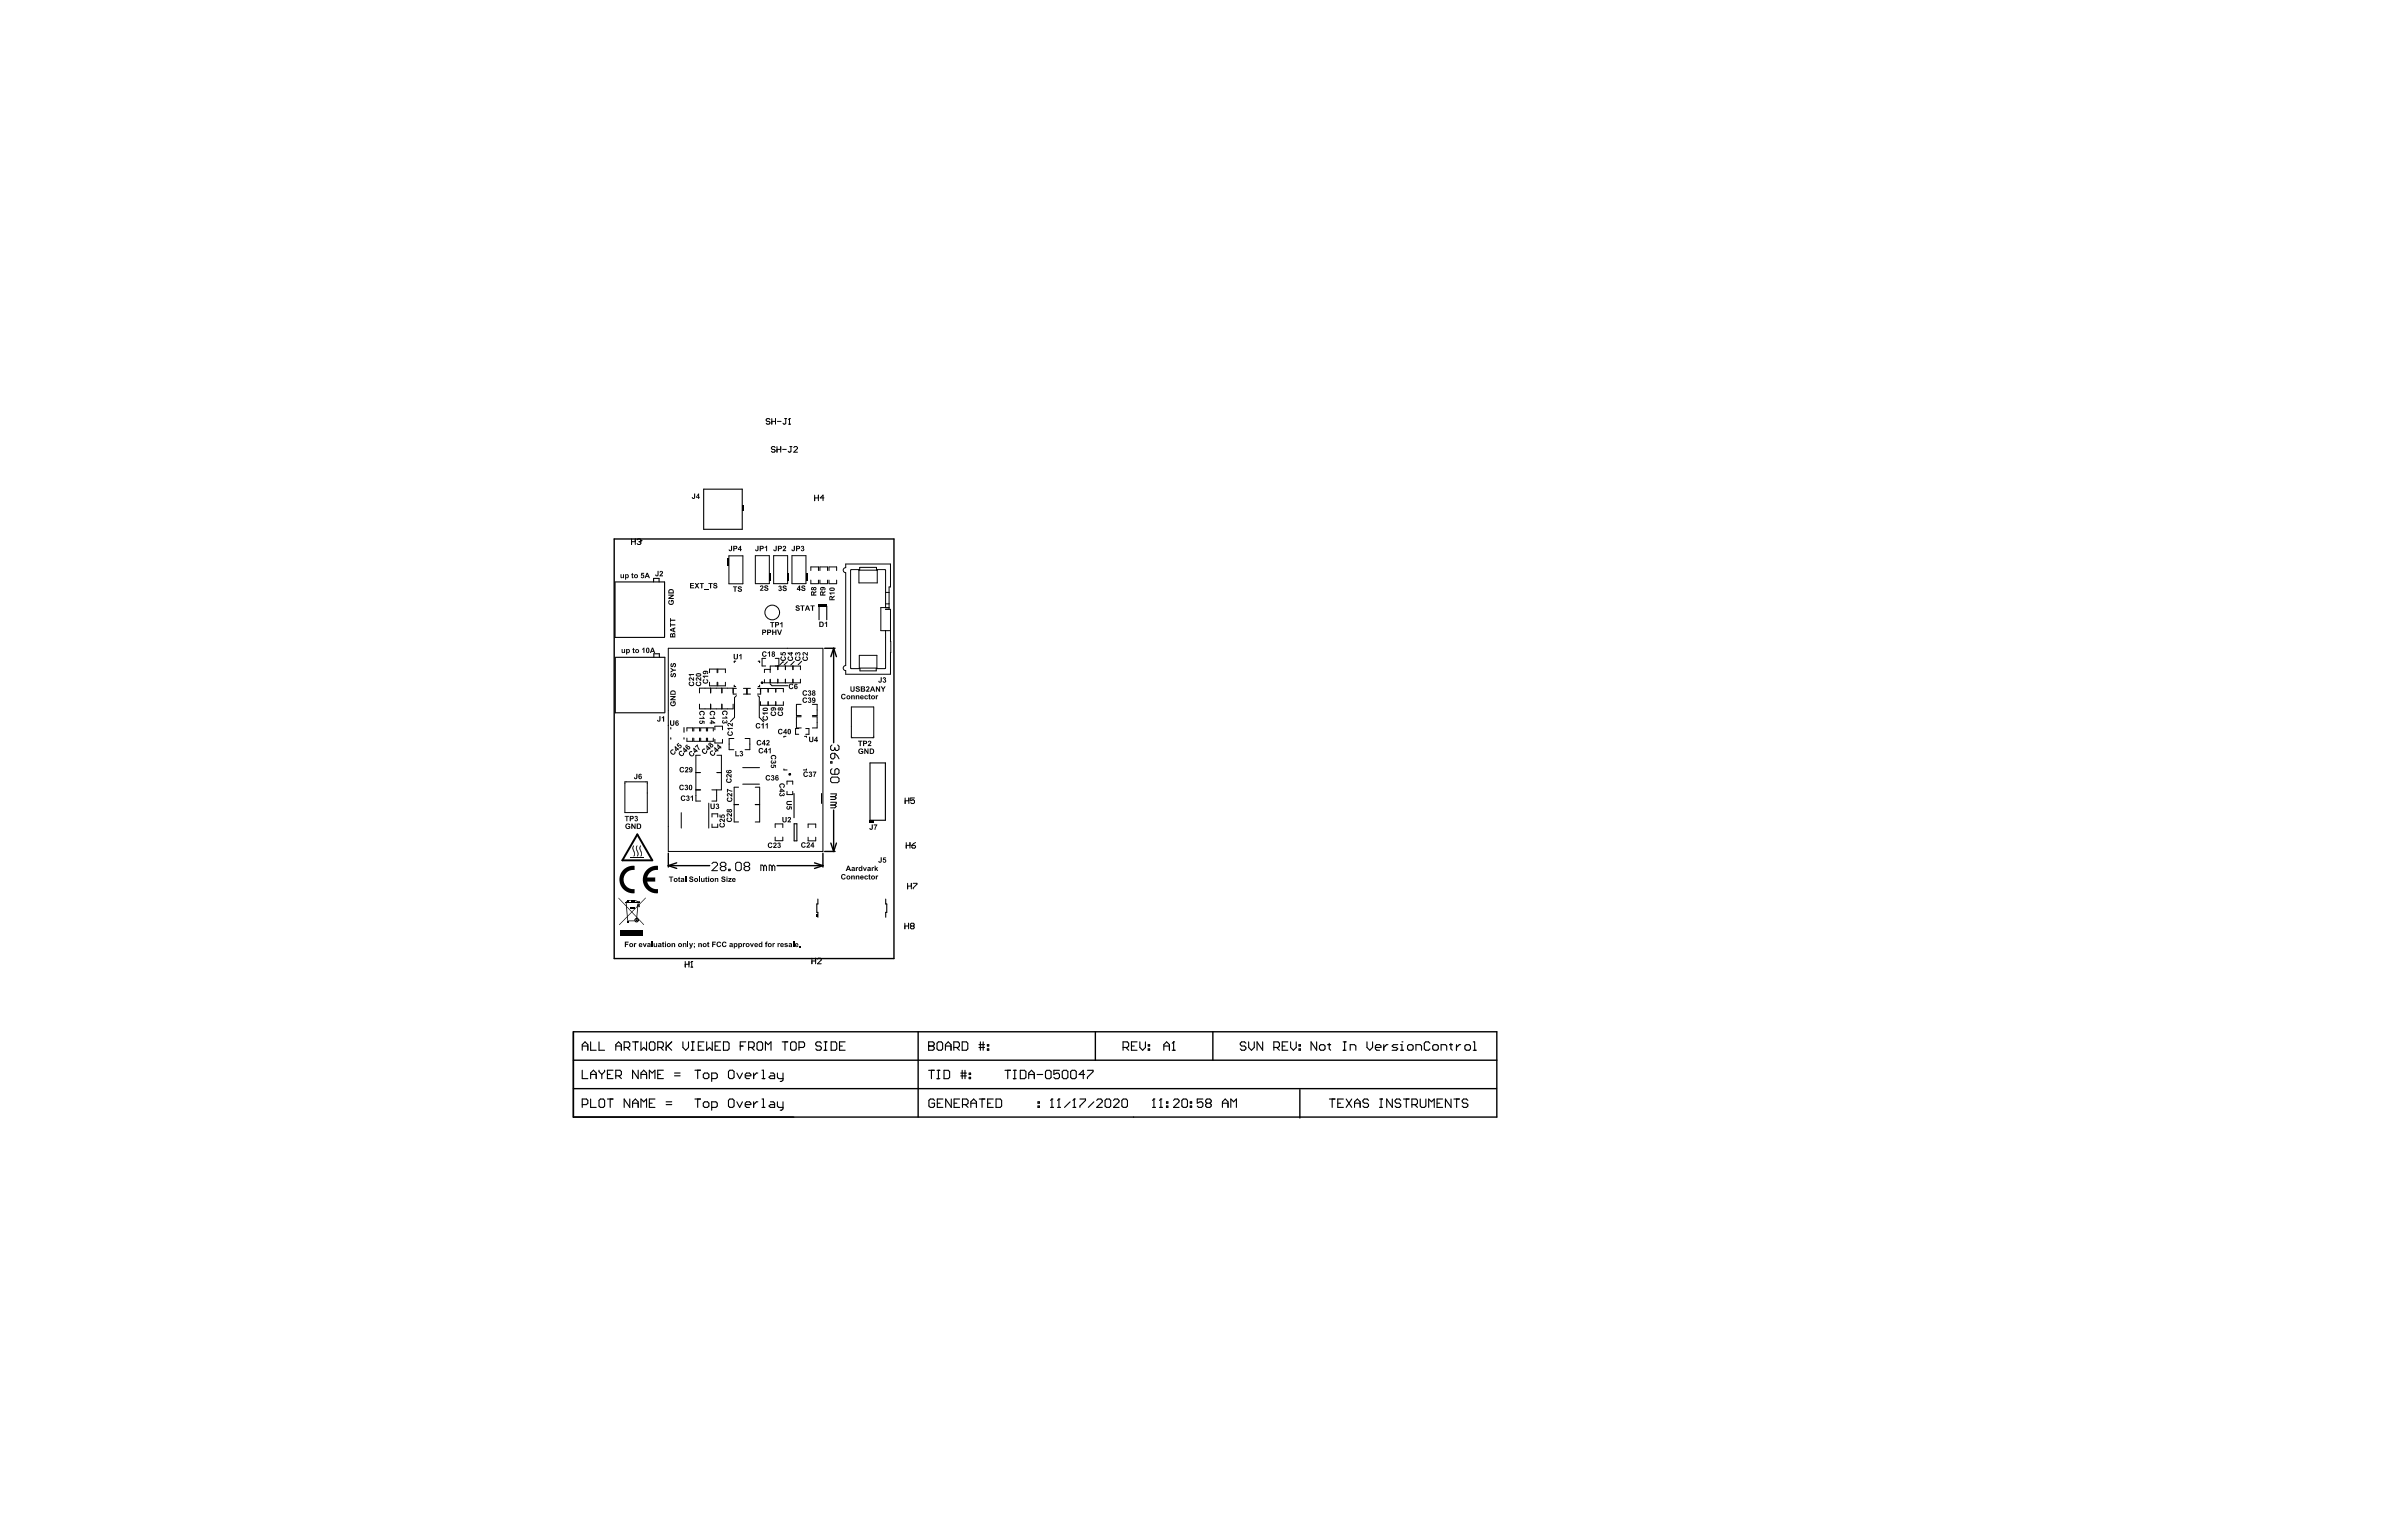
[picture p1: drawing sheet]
<svg xmlns="http://www.w3.org/2000/svg" width="432mm" height="279mm" viewBox="0 0 432 279" stroke-linecap="round" stroke-linejoin="round" font-family="sans-serif">
<g fill="none" stroke="#000" stroke-width=".25">
<path d="M111.3 97.7h50.8v76.1h-50.8zM149.5 117.5h1.9M151.1 117.5l.5 1.6M151.1 117.5v17.2M151.1 117.5l-.5 1.6M121.1 154.7v2.5M121.1 157l1.6 .5M121.1 157h7.5M122.7 156.4l-1.6 .6M140.9 157h8.3M147.7 156.4l1.5 .6M149.2 154.7v2.5"/>
<path d="M149.2 157l-1.5 .5M149.5 154.4h1.9M150.6 152.9l.5 1.5M151.1 146.9v7.5M151.6 152.9l-.5 1.5M103.9 187.1v15.4h167.4v-15.4h-167.4v15.4M103.9 197.4h167.4M103.9 192.2h167.4M166.4 187.1v15.4M198.6 187.1v5.1M219.9 187.1v5.1M235.6 197.6v5.1"/>
<circle cx="138.1" cy="123.8" r=".12"/>
<circle cx="143.2" cy="140.4" r=".12"/>
</g>
<g fill="none" stroke="#000" stroke-width=".2">
<path d="M127.6 88.7h6.9v7.3h-6.9zM111.5 105.5h9v10M111.5 105.6v10h9M111.5 119.3v9.9h9M111.5 119.2h9v9.9M118.5 105.5v-.6h1v.6M118.5 119.2v-.7h1v.7M133.4 119.9h-.3v.2M137.4 119.9h.3v.2M148.5 109.9v2.5M149.9 109.9v2.5M121.6 131.9v.3"/>
<path d="M121.6 133.8v.2M124 131.9v.9M124 133.8v.2M133.1 124.2v.3h.3M137.7 124.2v.3h-.3M157.7 138.3h2.8v10.4h-2.8zM143.9 143.9v4.4M144 149.4h.5v3.1h-.5zM148.9 143.9v1.8M148.3 163v.9h-.2v1.5h.2v.9M160.6 163v.9h.1v1.5h-.1v.9M105.5 189.7h1.1"/>
<path d="M105.5 190.4v-1l.6-.5 .5 .5v1M105.5 194.1v1.5h1.1M107.1 188.9v1.5h1M107.1 195.6v-1l.5-.5 .5 .5v1M107.1 199.3v1.5h1M107.1 194.8h1M108.6 188.9v1.5h1M108.6 199.5l.2-.2h.5l.3 .2v1l-.3 .3h-.5l-.2-.3zM108.6 194.1v.2l.5 .5M109.1 194.8v.8M109.6 194.1v.2l-.5 .5M110.1 199.3h1"/>
<path d="M110.1 194.8h.5M110.6 199.3v1.5M111.1 194.1h-1v1.5h1M111.6 189.7h1M111.6 195.1h.8l.2-.3v-.5l-.2-.2h-.8v1.5M111.6 190.4v-1l.5-.5 .5 .5v1M112.1 195.1l.5 .5M113.1 189.9h.8l.3-.2v-.5l-.3-.3h-.8v1.5M113.7 189.9l.5 .5M114.2 199.3v1.5l-1.1-1.5v1.5M114.7 188.9h1M115.2 188.9v1.5"/>
<path d="M115.7 194.1v1.5l-1-1.5v1.5M116.2 188.9v1.5l.5-.5 .5 .5v-1.5M116.2 195.6v-1l.5-.5 .5 .5v1M116.2 194.8h1M117.7 189.2l.3-.3h.5l.2 .3v1l-.2 .2h-.5l-.3-.2zM117.7 195.6v-1.5l.5 .5 .5-.5v1.5M118.7 199.3h-1v1.5h1M119.2 189.9h.8l.2-.2v-.5l-.2-.3h-.8v1.5M119.2 194.8h.5M119.7 189.9l.5 .5M120.2 194.1h-1v1.5h1M120.8 199.8h1"/>
<path d="M120.8 188.9v1.5M121 189.7l.8 .7M121.8 188.9l-1 1M122.3 195.1h1M122.3 194.6h1M123.8 188.9v1l.5 .5 .5-.5v-1M125.3 190.4h.5M125.3 188.9h.5M125.6 188.9v1.5M126 199.3h1M126 194.1h1M126.5 194.1v1.5"/>
<path d="M126.5 199.3v1.5M126.6 189.7h.5M127.5 194.8l.2-.2h.6l.2 .2v.5l-.2 .3h-.6l-.2-.3zM127.6 188.9h-1v1.5h1M128.1 188.9v1.5l.5-.5 .5 .5v-1.5M129 195.6h.8l.2-.3v-.5l-.2-.2h-.8v1.5M129.6 189.7h.5M130.6 188.9h-1v1.5h1M131.1 188.9h.8l.3 .3v1l-.3 .2h-.8zM132.1 199.5l.2-.2h.5l.3 .2v1l-.3 .3h-.5l-.2-.3zM132.3 194.1h.5l.3 .2v1l-.3 .3h-.5l-.2-.3v-1zM133.6 199.8l.5 1 .5-1"/>
<path d="M133.6 194.6l.5 1 .5-1M134.2 189.7h.5M135.1 195.1h1v-.3l-.2-.2h-.6l-.2 .2v.5l.2 .3h.6M135.2 188.9h-1v1.5M135.7 189.9h.8l.2-.2v-.5l-.2-.3h-.8v1.5M136.2 189.9l.5 .5M136.6 194.6v1M136.6 199.8v1M137.4 199.8h-.3l-.5 .5M137.4 194.6h-.3l-.5 .5M137.5 188.9h.5l.2 .3v1l-.2 .2h-.5l-.3-.2v-1zM138.1 199.3h.3v1.5"/>
<path d="M138.1 195.6h.5M138.1 194.1h.3v1.5M138.8 190.4v-1.5l.5 .5 .5-.5v1.5M139.7 199.8h.5l.2 .2v.8h-.7l-.3-.3 .3-.2h.7M139.7 194.6h.5l.2 .2v.8h-.7l-.3-.3 .3-.2h.7M140.9 199.8v.7l.3 .3h.7M140.9 194.6v.7l.3 .3h.7M141.8 188.9h1M141.9 194.6v1.2l-.2 .3h-.3M141.9 199.8v1.2l-.2 .3h-.3M142.3 188.9v1.5M143.3 189.2l.3-.3h.5l.2 .3v1l-.2 .2h-.5l-.3-.2z"/>
<path d="M144.8 189.9h.8l.2-.2v-.5l-.2-.3h-.8v1.5M148.9 189.2l-.3-.3h-.5l-.2 .3v.2l.2 .3h.5l.3 .2v.3l-.3 .2h-.5l-.2-.2M149.4 190.4h.5M149.4 188.9h.5M149.7 188.9v1.5M150.7 188.9h.7l.3 .3v1l-.3 .2h-.7zM152.2 189.7h.5M153.2 188.9h-1v1.5h1M168.3 189.7h.1M168.3 189.7h.8M168.3 188.9h.8l.3 .3v.2l-.3 .3 .3 .2v.3l-.3 .2h-.8zM168.3 194.1h1.1"/>
<path d="M168.8 194.1v1.5M169.4 199.5l-.2-.2h-.6l-.2 .2v1l.2 .3h.6l.2-.3v-.5h-.5M169.9 189.2l.2-.3h.5l.3 .3v1l-.3 .2h-.5l-.2-.2zM169.9 194.1h.5M169.9 195.6h.5M170.1 194.1v1.5M170.9 199.3h-1v1.5h1M171.1 194.1h.8l.2 .2v1l-.2 .3h-.8zM171.4 189.7h1M171.4 190.4v-1l.5-.5 .5 .5v1M172.4 199.3v1.5l-1-1.5v1.5M172.9 189.9h.8l.2-.2v-.5l-.2-.3h-.8v1.5"/>
<path d="M173.4 189.9l.5 .5M174 199.3h-1v1.5h1M174.2 194.6h1M174.2 195.1h1M174.4 188.9h.8l.2 .3v1l-.2 .2h-.8zM174.4 194.1v1.5M174.9 194.1v1.5M175.7 194.6h.2v.2h-.2zM175.7 195.3h.2v.3h-.2zM177.5 189.9h1M177.5 189.4h1M177.5 199.3h1"/>
<path d="M177.7 188.9v1.5M178 199.3v1.5M178.2 188.9v1.5M179 189.4h.2v.3h-.2zM179 190.2h.2v.2h-.2zM180.1 199.3h-1.1v1.5h1.1M180.6 199.3h.7l.3 .2v1l-.3 .3h-.7zM182.2 194.1h1M182.7 194.1v1.5M183.7 194.1h.5M183.7 195.6h.5M183.9 194.1v1.5"/>
<path d="M185 194.1h.7l.3 .2v1l-.3 .3h-.7zM186.5 194.8h1M186.5 195.6v-1l.5-.5 .5 .5v1M188 194.8h1M188.2 199.8h.2v.2h-.2zM189.8 194.1h.5l.2 .2v1l-.2 .3h-.5l-.3-.3v-1zM190.7 199.3h.1M190.7 199.3v1.5M190.7 199.3l-.3 .2M192 199.3h.1M192 199.3v1.5M192 199.3l-.3 .2"/>
<path d="M192.1 194.1h-1.1v.7l.6-.2h.2l.3 .2v.5l-.3 .3h-.5l-.3-.3M192.8 194.1h.5l.3 .2v1l-.3 .3h-.5l-.2-.3v-1zM194 199.8l-1 1M194.3 194.1h.5l.3 .2v1l-.3 .3h-.5l-.2-.3v-1zM194.7 199.3h.1M194.7 199.3v1.5M194.7 199.3l-.2 .2M195.8 199.3h1v.2l-1 1v.3M196.6 194.8h-1l.8-.7v1.5M197.1 194.1h1v.2l-1 1v.3M198.3 199.8l-1 1M198.8 199.5l.3-.2h.5l.2 .2v.3l-1 1h1"/>
<path d="M200.3 199.5l.3-.2h.5l.2 .2v1l-.2 .3h-.5l-.3-.3zM201.8 199.5l.3-.2h.5l.3 .2v.3l-1.1 1h1.1M203.6 189.9h.7l.3-.2v-.5l-.3-.3h-.7v1.5M203.6 199.3h.5l.3 .2v1l-.3 .3h-.5l-.2-.3v-1zM204.1 189.9l.5 .5M205.1 189.7h.5M206.1 188.9h-1v1.5h1M206.6 188.9v1l.5 .5 .5-.5v-1M208.1 189.4h.3v.3h-.3zM208.1 190.2h.3v.2h-.3zM209.2 199.3h.1M209.2 199.3v1.5"/>
<path d="M209.2 199.3l-.3 .2M210.4 199.3h.1M210.4 199.3v1.5M210.4 199.3l-.2 .2M211 190.4v-1l.5-.5 .5 .5v1M211 189.7h1M211.5 199.8h.2v.2h-.2zM212.5 190.4h.5M212.7 199.5l.3-.2h.5l.2 .2v.3l-1 1h1M212.8 188.9h.1M212.8 188.9v1.5M212.8 188.9l-.3 .3"/>
<path d="M214.2 199.5l.3-.2h.5l.3 .2v1l-.3 .3h-.5l-.3-.3zM215.8 199.8h.2v.2h-.2zM218 199.3h-1v.7l.5-.2h.3l.2 .2v.5l-.2 .3h-.5l-.3-.3M225.8 189.2l-.2-.3h-.5l-.3 .3v.2l.3 .3h.5l.2 .2v.3l-.2 .2h-.5l-.3-.2M226.4 188.9v1l.5 .5 .5-.5v-1M228.9 188.9v1.5l-1-1.5v1.5M230.9 189.9h.8l.2-.2v-.5l-.2-.3h-.8v1.5M231.4 189.9l.5 .5M232.4 189.7h.5M233.5 188.9h-1.1v1.5h1.1M234 188.9v1l.5 .5 .5-.5v-1M235.5 189.4h.2v.3h-.2z"/>
<path d="M235.5 190.2h.2v.2h-.2zM238.7 188.9v1.5l-1-1.5v1.5M239.2 189.7l.2-.3h.5l.3 .3v.5l-.3 .2h-.5l-.2-.2zM240.7 189.4h.5M241 189.2v1l.2 .2M241 199.3h1M241.5 199.3v1.5M243.5 190.4h.5M243.5 188.9h.5M243.5 199.3h-1v1.5h1M243.7 188.9v1.5M244 199.3l1 1.5"/>
<path d="M244.8 190.4v-1h.7l.3 .3v.7M245 199.3l-1 1.5M247.8 188.9v1l.5 .5 .5-.5v-1M248.1 199.5l-.3-.2h-.5l-.2 .2v.3l.2 .2h.5l.3 .3v.2l-.3 .3h-.5l-.2-.3M249.3 189.9h1v-.2l-.2-.3h-.5l-.3 .3v.5l.3 .2h.5M250.1 199.3h.5M250.4 199.3v1.5M250.8 189.4v1M251.6 189.4h-.2l-.6 .5M252.4 199.3v1.5l-1-1.5v1.5M253.4 189.4h-.8l-.2 .3 .2 .2h.5l.3 .3-.3 .2h-.7M253.9 190.4h.5"/>
<path d="M253.9 189.4h.2v1M253.9 199.5l-.2-.2h-.5l-.3 .2v.3l.3 .2h.5l.2 .3v.2l-.2 .3h-.5l-.3-.3M254.1 188.9h.1M254.4 199.3h1M254.9 199.3v1.5M255.4 189.4h.5l.3 .3v.5l-.3 .2h-.5l-.2-.2v-.5zM256.7 190.4v-1h.7l.3 .3v.7M257.5 199.3v1.2l.2 .3h.5l.3-.3v-1.2M259.2 189.2l-.2-.3h-.6l-.2 .3v1l.2 .2h.6l.2-.2M259.7 189.7l.3-.3h.5l.2 .3v.5l-.2 .2h-.5l-.3-.2zM261.2 190.4v-1h.8l.3 .3v.7M261.5 199.3h-1v1.5h1"/>
<path d="M262.8 189.4h.5M263 189.2v1l.3 .2M263 199.3v1.5l-1-1.5v1.5M263.5 199.3h1.1M264 189.4v1M264.1 199.3v1.5M264.8 189.4h-.3l-.5 .5M265.8 189.4h.5l.3 .3v.5l-.3 .2h-.5l-.3-.2v-.5zM266.1 199.5l-.3-.2h-.5l-.2 .2v.3l.2 .2h.5l.3 .3v.2l-.3 .3h-.5l-.2-.3M267.1 190.4h.5M267.1 188.9h.2v1.5M105.5 200.3h.8l.3-.3v-.5l-.3-.2h-.8v1.5"/>
<path d="M114.7 200.8v-1l.5-.5 .5 .5v1M114.7 200h1M116.2 200.8v-1.5l.5 .5 .5-.5v1.5M117.7 200h.5M120.8 200.3h1M127.5 200l.2-.2h.6l.2 .2v.5l-.2 .3h-.6l-.2-.3zM129 200.8h.8l.2-.3v-.5l-.2-.2h-.8v1.5M135.1 200.3h1v-.3l-.2-.2h-.6l-.2 .2v.5l.2 .3h.6M138.1 200.8h.5M169.9 200h.5M173 200h.5M174.5 200.3h.7l.3-.3v-.5l-.3-.2h-.7v1.5"/>
<path d="M175 200.3l.5 .5M176 200h1M176 200.8v-1l.5-.5 .5 .5v1M179 200h.5M188.2 200.5h.2v.3h-.2zM190.4 200.8h.5M191.7 200.8h.5M194.5 200.8h.5M208.9 200.8h.5M210.2 200.8h.5M211.5 200.5h.2v.3h-.2zM215.8 200.5h.2v.3h-.2z"/>
<path d="M218.8 200l-.2-.2v-.3l.2-.2h.5l.3 .2v.3l-.3 .2M218.8 200l-.2 .3v.2l.2 .3h.5l.3-.3v-.2l-.3-.3M218.8 200h.5M221.6 200h1M221.6 200.8v-1l.5-.5 .5 .5v1M223.1 200.8v-1.5l.5 .5 .5-.5v1.5M242.5 200h.5M245.5 200h1.1M245.5 200.8v-1l.6-.5 .5 .5v1M250.1 200.8h.5M255.9 200.3h.8l.3-.3v-.5l-.3-.2h-.8v1.5M256.4 200.3l.6 .5"/>
<path d="M259 200.8v-1.5l.5 .5 .5-.5v1.5M260.5 200h.5"/>
<circle cx="115.4" cy="166.8" r=".31"/>
</g>
<g fill="#000">
<path d="M125.8 89.5h.2v.7l-.1 .2-.3 .1-.2-.2v-.2h.2v.2l.2-.1zM132.5 99h.2v.7l-.1 .2-.3 .1-.1-.1-.1-.3 .4 .2zM137.3 99h.2v.7l-.1 .2-.3 .1-.2-.1v-.3l.4 .2zM138.6 99.2l.5-.3v1h-.2v-.7l-.3 .2zM140.6 99h.2v.7l-.1 .2-.3 .1-.2-.1v-.3l.4 .2zM142 99h.5v.3l-.4 .5h.4v.1h-.7l.5-.6v-.2l-.4 .1zM143.9 99h.2v.7l-.1 .2-.3 .1-.2-.4 .4 .2zM145.2 99l.3-.1 .3 .3-.2 .2 .2 .1v.3l-.2 .1-.4-.1v-.1h.1l.1 .1 .2-.1v-.2h-.2l.2-.4-.4 .1zM112.5 104.1h.2v.6l.2-.1v-.5h.2v.7h-.6zM112.7 117.7h.2v.4a.14 .14 0 0 0 .1 .2 .14 .14 0 0 0 .1-.2v-.4h.2v.7l-.2-.1-.1 .1-.3-.1zM114.5 104l.2-.1v.2h.1l-.1 .6 .2 .1h-.4v-.5h-.1zM114.7 117.6l.2-.1v.2h.1l-.1 .5 .2 .2-.4-.1v-.5h-.1z"/>
<path d="M116.3 103.9h.5v.1h-.4v.2h.2l.2 .2-.1 .3-.2 .2-.3-.2 .1-.2 .2 .2 .1-.1-.1-.3-.3 .1zM116.4 117.7l.4-.3v1h-.2v-.7l-.2 .1zM119.2 103.5h.2v.8l-.2 .2h-.3l-.1-.3 .4 .1zM119.7 103.6h.4l.1 .3-.4 .4h.4v.2h-.7l.5-.6a.14 .14 0 0 0 0-.2 .14 .14 0 0 0-.2 0l-.2 .1zM121.3 108.8h.1l.1 .2-.2 .2 .1 .2 .3 .1 .2-.1 .1-.2-.1-.2h-.1v.2h-.2v-.4h.4l.1 .5-.1 .3-.4 .1-.4-.2-.1-.3zM121.5 112.9h.1v.3h.8v.2h-.8v.3h-.1zM121.5 112.1h.1v.3h.8v.2h-.8v.3h-.1zM121.2 107.8h.9v.2l-.6 .4h.6v.2h-.9v-.2l.6-.4h-.6zM125.1 105.7h.7v.2h-.5v.2h.5v.1h-.5v.3h.5v.2h-.7zM125.9 105.7h.2l.3 .3 .1-.3h.3l-.3 .5 .3 .5h-.2l-.2-.4-.3 .4h-.2l.3-.5zM126.8 105.7h.8v.2h-.3v.8h-.2v-.8h-.3zM127.6 106.8h.8v.2h-.8z"/>
<path d="M128.4 105.7h.8v.2h-.3v.8h-.2v-.8h-.3zM129.3 105.8l.4-.1 .3 .2h-.5l.6 .4-.1 .3-.3 .1-.3-.1-.1-.3h.2l.1 .2a.18 .18 0 0 0 .2 0 .18 .18 0 0 0 0-.3 .18 .18 0 0 0-.3 0l-.2-.1zM132.9 106.3h.7v.2h-.3v.8h-.2v-.8h-.2zM133 118.6h.2v.7l.1 .1 .3-.1v-.7h.2l-.1 .9-.5 .1-.2-.2zM133.8 106.4h.6l.1 .2-.3-.1-.3 .1 .6 .2v.3l-.2 .2-.5-.1-.1-.2h.2l.2 .2 .2-.1v-.2l-.5-.1zM134 118.8l.4-.2v1h-.2v-.7l-.2 .1zM137.8 106.2l.2-.1 .3 .1 .1 .3-.4 .5h.4v.1h-.7l.5-.6-.1-.2-.3 .1zM138.2 118.2l.3-.1 .4 .1 .1 .2h-.2l-.3-.1-.2 .1 .1 .5 .6-.1-.2 .3h-.3l-.3-.2-.1-.4zM138.6 106.2l.4-.1 .2 .2 .1 .1-.6-.1 .6 .4-.1 .4h-.5l-.2-.3 .5 .2a.25 .25 0 0 0 0-.3 .25 .25 0 0 0-.3-.1l-.2-.1zM139.2 118.3l.4-.2v1h-.2v-.7l-.2 .1zM139.6 112.8h.8v.1h-.3v.9h-.2v-.9h-.3zM140 114.2h.2v.3h.3v-.3h.3v.9h-.3v-.4h-.3v.4h-.2z"/>
<path d="M140.9 114.2h.2l.2 .7 .3-.7h.2l-.4 .9h-.2zM141.2 106.3l.2-.1 .3 .2-.2 .2 .2 .2v.3h-.5l-.1-.2h.2a.14 .14 0 0 0 .1 .1 .14 .14 0 0 0 .1-.2 .14 .14 0 0 0-.2-.1l.2-.3-.4 .1zM141.6 119.1l.1-.1-.1 .5 .4 .2 .3-.2-.2-.3v-.2l.2 .1 .2 .3-.1 .3-.4 .2-.4-.2-.1-.2zM141.5 118.3h.2v.3h.1l.1-.3h.4l.2 .3-.3 .3v-.2a.16 .16 0 0 0 0-.2 .16 .16 0 0 0-.2 0 .16 .16 0 0 0 0 .2v.2l-.5-.2zM141.4 113l.4-.2v1h-.1v-.7l-.3 .1zM142 106.2h.4l.2 .2h-.5l.5 .4v.3l-.3 .1-.3-.1-.2-.2 .2-.1 .2 .2a.17 .17 0 0 0 .2-.2 .17 .17 0 0 0-.3-.1l-.2-.2zM142.9 119.1l.1-.1-.1 .5 .4 .2 .3-.2v-.2l-.2-.1v-.2l.2 .1 .2 .2-.1 .4-.4 .2-.4-.2-.1-.2zM144.2 119.1l.2-.1-.1 .5 .3 .2 .3-.1v-.3l-.2-.1 .1-.2 .1 .1 .2 .2-.1 .4-.4 .2-.4-.2-.1-.2zM144.2 118.3l.4 .1 .1-.2 .3 .1 .1 .3-.3 .3 .1-.4a.16 .16 0 0 0-.2-.1 .16 .16 0 0 0 0 .2l-.4-.1 .1 .4-.2-.1-.1-.1zM144.3 109.9l.4-.2 .3 .3h-.6l.6 .4-.1 .2-.2 .2-.4-.1-.1-.3h.2l.1 .2a.16 .16 0 0 0 .3-.1 .15 .15 0 0 0-.2-.2l-.3-.1zM145.6 119.1l.1-.1-.1 .5 .4 .2 .3-.2v-.2l-.2-.1 .1-.2 .1 .1 .2 .2-.1 .4-.4 .2-.4-.2-.2-.3zM145.6 118.3h.3l.4 .3v-.4h.1v.7l-.6-.5-.2 .1 .1 .4-.1-.1-.1-.2z"/>
<path d="M145.4 106.2h.4l.2 .1v.2l-.3-.2-.3 .1 .6 .3-.1 .4h-.5l-.2-.3 .5 .2a.24 .24 0 0 0 0-.3 .24 .24 0 0 0-.3 0l-.1-.2zM145.1 109.8h.7v.1h-.2v.8h-.2v-.8h-.3zM146.9 109.8h.8v.1h-.3v.8h-.2v-.8h-.3zM149.5 112.9l.4-.2v1h-.1v-.7l-.3 .1zM150.3 107.4h1v.2h-.7l.1 .2h-.1zM119.5 129.9h.2v.7l-.1 .2h-.3l-.2-.3 .4 .1zM120 130.1l.4-.2v.9h-.2v-.7l-.2 .2zM121.6 127.2h.2l-.1 .6 .4 .1 .2-.2v-.3l-.2-.1v.3h-.1v-.5h.3l.2 .3-.1 .5-.3 .2-.4-.1-.2-.4zM121.6 122.1l.2-.1-.1 .4 .1 .2 .3-.5h.3l.1 .2v.3l-.3 .2v-.2l.2-.1-.1-.2-.1-.1-.2 .5-.3 .1-.2-.3zM121.6 120.3l.2-.1-.1 .3 .1 .3 .3-.6 .3 .1 .1 .2v.4l-.3 .1v-.2l.2-.1-.2-.3-.2 .5h-.3l-.2-.2zM121.7 135.9h.4l-.4 .4 .3 .4 .2-.1v-.3l.2-.1 .1 .3-.2 .3-.4 .1-.3-.3-.1-.3zM121.6 121.1l.5 .3h.4v.2h-.4l-.5 .4v-.3l.3-.2-.3-.2z"/>
<path d="M121.5 130.6h.2l.1 .8h.2v-.8h.2l-.1 .9-.4 .1-.2-.1zM121.5 126.2h1v.2l-.7 .4h.7v.2h-1v-.2l.7-.4h-.7zM123 134.7l.1 .1-.2 .3 .1 .1 .1-.2h.2l.3 .2-.2 .5-.3-.1 .1-.1a.16 .16 0 0 0 .2-.2 .16 .16 0 0 0-.2-.1 .16 .16 0 0 0-.1 .2l-.2 .1-.3-.5zM123.2 136.3l.2-.2 .3 .1-.5 .2 .2 .4a.23 .23 0 0 0 .3 .1 .23 .23 0 0 0 .1-.3h.2l-.1 .4-.5 .1-.4-.5zM123.3 139.2l.5-.1 .2 .2-.2 .1-.1-.2-.2 .1-.1 .5a.21 .21 0 0 0 .3 .1 .21 .21 0 0 0 .1-.2l.2 .1-.2 .3-.5-.2-.1-.4zM124.2 139.2l.3-.1 .3 .1v.2l-.4 .5h.4v.2h-.7l.5-.7-.1-.2-.4 .2zM124.9 123.7l.2-.1-.1 .4 .4 .2 .3-.1-.1-.3h-.1v-.2h.2l.1 .3v.4l-.3 .1h-.4l-.3-.4zM124.9 122.9l.4-.1 .4 .4v-.4h.1v.7l-.6-.5-.2 .1 .1 .3h-.1l-.1-.2zM125 136.3l.5-.1-.4 .4 .3 .4 .2-.1v-.3h.2v.3l-.1 .2h-.4l-.3-.2-.1-.3zM124.9 122.2h.9v.2h-.7l.2 .2h-.2zM126.2 123.7l.2-.1-.1 .5 .4 .1 .3-.2-.2-.2v-.2h.2l.1 .2v.4l-.3 .2h-.4l-.3-.3zM126.2 122.9l.3-.1 .4 .4v-.4h.2v.7l-.6-.5-.2 .1 .1 .3h-.2l-.1-.2z"/>
<path d="M125.9 135.4l.5-.4 .5 .9-.2 .1-.1-.1-.2-.7-.3 .3zM126.8 130.2h.7l-.2-.3h.2l.2 .4h-.9zM127.5 123.2l.2-.1v.2l-.2 .3 .3 .2 .4-.2v-.2l-.2-.1 .1-.2 .2 .1 .1 .2-.1 .5-.5 .1-.3-.2-.1-.2zM127.4 135.8h.4l-.4 .3 .1 .2 .2 .2 .3-.1-.1-.2 .3-.1v.3l-.2 .2-.3 .1-.3-.2-.2-.4zM126.8 130.7l.2-.1v.2l-.1 .1 .2 .2 .2-.1-.1-.4 .5 .1v.5h-.2v-.3l-.1-.1-.1 .4h-.4l-.1-.2zM126.9 129l.5-.1 .2 .1 .1 .2-.1 .5h-.1l-.1-.2 .2-.2-.2-.2-.4 .1-.1 .3 .2 .1v.1h-.2l-.1-.2zM127.4 122.5h1v.2h-.7l.1 .3h-.2zM128.7 130.2h.7l-.2-.3h.2l.2 .4h-.9zM128.8 136.2l.5-.1-.4 .3v.3l.3 .2 .2-.1v-.3l.2-.1v.3l-.1 .3-.4 .1-.3-.2-.1-.3zM128.8 129l.2-.1 .5 .1 .1 .2-.1 .5h-.1l-.1-.2 .2-.2-.2-.2-.4 .1-.1 .2 .2 .2v.1h-.2l-.2-.3zM130.9 130.1h.7l-.1-.2h.1l.3 .4h-1zM132 132.7l.1-.1 .1 .2-.2 .1 .1 .2 .4 .1a.22 .22 0 0 0 .2-.2 .22 .22 0 0 0-.2-.2v-.2l.3 .1v.4l-.2 .3h-.3l-.4-.2z"/>
<path d="M132 131.1h.3l.4 .3v-.3h.1v.6l-.6-.4-.2 .1 .2 .3h-.2l-.1-.3zM131 130.6h.2l-.2 .3 .3 .1v-.2l.4 .2-.1-.3 .1-.1 .2 .2v.2l-.2 .2-.3-.2-.1 .2h-.2l-.2-.2zM131.1 128.9l.4-.1 .3 .2 .1 .2v.3l-.3 .2 .1-.6-.4-.1-.2 .2v.2l.2 .1-.1 .2-.2-.1-.1-.4zM131.9 132h.9v.2h-.7l.2 .2h-.2zM133.3 136.2h.2v.8h.5v.1h-.7zM134.2 136.2l.3-.1 .2 .3a.18 .18 0 0 0-.2 .2 .18 .18 0 0 0 .2 .2l-.1 .3h-.5v-.2h.4v-.2h-.2l.2-.4-.4 .1zM137.1 131.2l.2-.1 .5 .1v.2h-.2l-.2-.1-.2 .2v.3l.2 .1 .2-.2 .2 .1-.1 .2-.4 .1-.2-.2-.1-.3zM137.3 134.3l.2-.1 .4 .1 .1 .1-.2 .1-.2-.2-.2 .3v.3l.2 .1 .2-.2 .2 .1-.1 .2-.3 .1-.3-.2-.1-.2zM137.6 135.7l.5-.1 .2 .2-.1 .1-.2-.1h-.2l-.1 .4a.23 .23 0 0 0 .2 .3 .23 .23 0 0 0 .3-.3l.1 .1-.1 .3h-.3l-.3-.1-.1-.5zM138.3 129.9l.2-.1-.1 .6 .4 .1 .3-.2-.2-.3v-.2l.2 .1 .1 .3-.1 .4-.3 .1-.4-.1-.2-.3zM138 131.3l.4-.2v1h-.2v-.7l-.2 .1zM138.8 131.3l.4-.2v1h-.2v-.7l-.2 .1z"/>
<path d="M138.2 129.2h1v.2h-.7l.1 .2h-.1zM139 134.2h.3l.2 .1v.2l-.3 .5h.3v.2h-.6l.4-.7-.1-.2-.3 .2zM139.8 129.1l.2-.1-.1 .5 .4 .1 .2-.1v-.2l-.2-.1 .2-.2 .2 .2v.4l-.4 .2h-.4l-.2-.3zM139.3 135.9l.4-.3v1h-.2v-.7l-.2 .1zM139.8 138.7l.2-.1-.1 .4 .1 .1 .2-.1v-.4l.5 .1v.5h-.2v-.3l-.2-.1v.4h-.4l-.2-.2zM139.8 137.9l.2-.1-.1 .4 .2 .1 .1-.2 .2 .1h.1l-.1-.2 .1-.1 .2 .1v.3l-.2 .2-.3-.2v.2h-.3l-.2-.3zM139.8 137l.5-.1 .3 .1 .1 .4-.1 .3h-.2v-.2l.1-.1v-.2l-.4-.1a.23 .23 0 0 0-.2 .2 .23 .23 0 0 0 .2 .2l-.1 .2-.3-.2zM141.1 129.1l.1-.1 .1 .2-.2 .3 .2 .1h.4l.1-.3-.2-.1 .1-.2 .2 .1 .1 .4-.2 .2-.5 .1-.2-.1-.1-.2zM141.2 132.3l.4-.2 .2 .2 .1 .1-.2 .1-.3-.2-.2 .2 .1 .4 .2 .1 .2-.2h.2l-.1 .3-.4 .1-.3-.2-.1-.5zM143.1 124l.4-.1 .3 .3-.2 .1-.2-.2-.2 .2v.4l.3 .1 .1-.2 .2 .1-.2 .2-.3 .1-.3-.2v-.5zM145.6 126.6l.2-.1 .4 .1 .1 .1-.2 .1-.2-.2-.2 .2 .1 .5h.2l.1-.2h.2l-.1 .3h-.4l-.2-.1-.1-.4zM145.6 125.3l.4-.2 .3 .3-.2 .1-.1-.2h-.2l-.1 .4a.23 .23 0 0 0 .2 .3 .23 .23 0 0 0 .2-.2h.2l-.1 .3h-.6l-.1-.3z"/>
<path d="M145.8 140l.4-.1 .2 .1 .1 .2h-.2l-.3-.1-.2 .1 .1 .5h.3l.1-.2 .2 .1-.2 .2-.3 .1-.3-.2-.1-.4zM146.5 126.5h.3l.2 .1-.1 .3 .2 .3-.2 .2h-.3l-.2-.2h.5v-.2h-.2l.1-.3h-.3zM146.5 125.3l.3-.1 .2 .3a.14 .14 0 0 0-.1 .1 .14 .14 0 0 0 .2 .1l-.1 .4h-.4l-.2-.2 .3 .1 .2-.1v-.2h-.2l.2-.3-.1-.1-.3 .1zM146.7 140l.3-.1 .2 .1-.2 .4 .2 .2-.1 .3-.5-.2v-.1h.2l.1 .1 .1-.1v-.2h-.2l.2-.3-.4 .1zM146.7 133.6h.2l.1 .8 .2-.1v-.7h.2l-.1 .9-.3 .1-.3-.2zM152.6 125.9l.4-.1 .3 .2v.1h-.2l-.3-.1-.1 .1 .1 .5 .5-.1-.2 .3h-.3l-.3-.2v-.4zM154.3 126.1h.6l.1 .7h-.3v-.6l-.2 .1v.5h-.2zM154.2 124.5h.1v.6l.2 .2 .2-.1v-.7h.2v.7l-.2 .2-.5-.1zM155.2 124.5l.4-.1 .2 .2 .1 .1-.4-.1-.2 .1 .6 .3-.2 .4h-.4l-.2-.2v-.1h.2l.1 .2 .3-.1-.5-.3zM155.1 126.1l.7 .1v.6h-.2l-.1-.6-.2 .1v.5h-.2zM155.7 135.8l.2-.1 .5 .1 .1 .2-.6-.1-.1 .4 .1 .2 .2 .1 .2-.3h-.2v-.1h.4v.4l-.4 .1-.4-.1-.1-.3zM155.6 134.3h.7v.2h-.3v.8h-.2v-.8h-.2z"/>
<path d="M156.8 126.1h.3l.2 .2h-.1l-.2-.1-.1 .3a.15 .15 0 0 0 .1 .2 .15 .15 0 0 0 .2-.2l.2 .1-.2 .2h-.2l-.3-.1zM157.1 124.5h.5v.3l-.3 .4h.3v.2h-.6l.4-.6-.1-.2-.3 .1zM156.7 135.7h.2l.4 .7v-.7h.1v1h-.1l-.4-.7v.7h-.2zM157.4 134.4l.3-.1 .2 .1v.4l-.3 .3h.3v.2h-.6l.5-.7-.1-.2-.4 .2zM157.5 126l.2-.2v.3h.1v.1h-.1l.1 .6-.3-.1zM158.8 126.1l.1 .1 .3-.1-.2 .2v.5h-.2zM158.8 124.5h.2l.4 .6v-.6h.1v.9h-.2l-.3-.6v.6h-.2zM159.6 122.8h.2v.7l-.1 .2-.2 .1-.2-.1-.1-.2 .4 .1zM159.6 124.5h.3l.2 .3 .2-.3h.3l-.4 .5v.4h-.2v-.4zM160.1 122.9l.2-.1 .3 .2-.1 .2 .2 .3-.2 .3-.5-.1v-.2h.2l.1 .1 .2-.1-.1-.1-.1-.1 .1-.3-.4 .1zM113.5 149.4l.4-.1 .3 .2 .1 .1h-.2l-.2-.1h-.2l-.2 .4 .2 .2h.2l.2-.2h-.3v-.1h.5v.4l-.4 .1-.4-.1-.2-.4zM113.2 147.9h.8v.2h-.3v.8h-.2v-.8h-.3z"/>
<path d="M114.8 153.3l-.1 .7 .4 .6-.2 .7-.1-.1 .1-.6-.3-.7zM114.9 153.3l-.1 .6 .3 .7-.1 .7-.1-.1 .1-.6-.3-.7zM114.4 149.3h.2l.4 .7v-.7h.2v1h-.2l-.4-.6v.6h-.2zM115.1 148l.3-.1 .2 .2-.1 .3 .1 .1v.2l-.1 .2-.5-.1v-.2l.4 .2 .1-.2-.3-.1 .2-.4-.4 .1zM115.4 153.3v.7l.3 .6-.1 .7-.1-.1 .1-.6-.3-.7zM115.5 153.3l-.1 .6 .3 .7-.1 .7-.1-.1 .1-.6-.3-.7zM115.3 140.3h.2v.7l-.1 .2-.2 .1-.2-.1-.1-.2 .4 .1zM116.1 153.3l-.1 .7 .3 .6-.1 .7-.1-.1 .1-.6-.3-.7zM116.1 153.3v.6l.3 .7-.1 .7-.1-.1 .1-.6-.3-.7zM121.3 158.9h.7v.2h-.3v.8h-.1v-.8h-.3zM123 159.1l.2-.2v.3h.1l-.1 .5 .1 .2-.3-.1zM123.3 142.4l.4-.1 .3 .2-.2 .1-.1-.1h-.3v.5a.21 .21 0 0 0 .2 .1 .21 .21 0 0 0 .2-.2l.2 .1-.2 .2-.6-.1-.1-.4z"/>
<path d="M123.5 144.3l.4-.1 .3 .2v.1l-.4-.1-.2 .2 .1 .4h.3l.1-.2 .1 .1-.1 .3h-.4l-.2-.2-.1-.4zM124.2 158.9h.2v1h-.2zM124.2 142.3h.3l.2 .3a.17 .17 0 0 0-.1 .1 .17 .17 0 0 0 .1 .2l-.1 .3h-.4l-.1-.2h.4v-.2h-.2l.2-.3h-.4zM124.5 144.3l.3-.1 .2 .2-.2 .3 .2 .2-.1 .3h-.3l-.2-.2h.4v-.2h-.2l.2-.4-.4 .1zM125 159h.6l.1 .2-.4-.1-.2 .1 .5 .2v.5h-.4l-.2-.1-.1-.2h.2l.1 .2 .3-.1-.5-.3zM125.2 144.5l.4-.3v1h-.2v-.7l-.2 .1zM126.7 158.9h.2v1h-.2zM127.1 159.2h.2v.6l.2-.1v-.5h.2v.7l-.2-.1-.2 .1-.2-.1zM127.9 159.1l.2-.2v.3h.1l-.1 .5 .2 .2-.4-.1v-.5h-.1zM128.8 145.7h.2v.7l.1 .1 .3-.1v-.7h.2v.8l-.2 .2-.5-.1zM129.6 159.2l.6 .1v.6h-.2v-.6l-.2 .1-.1 .5h-.1zM129.8 145.8l.3-.1 .2 .2-.1 .3 .2 .3-.2 .2h-.3l-.2-.2h.5v-.2l-.2-.1 .2-.3-.5 .1z"/>
<path d="M130.5 149.3l.2-.1v.2l-.1 .2v.2h.4l.2-.1-.2-.3 .1-.2h.1l.2 .3-.1 .4-.2 .1h-.5l-.2-.3zM130.5 148.5h.3l.4 .3v-.4h.2v.7l-.6-.5-.2 .1 .1 .4-.2-.1zM130.4 147.7h.2v.4h.2v-.4h.5l.1 .3v.2l-.3 .1v-.2l.2-.1-.1-.1h-.3v.4l-.5-.1zM130.8 159l.4-.1 .3 .2h-.5l.5 .4v.3l-.3 .1h-.4l-.1-.3h.2l.2 .2a.15 .15 0 0 0 .2-.1 .15 .15 0 0 0-.2-.2l-.3-.2zM131.7 141.2l.2-.1-.1 .5 .4 .2 .3-.2-.2-.3v-.2l.2 .1 .1 .3v.2l-.4 .3-.4-.1-.2-.3zM131.7 140.4h.4l.3 .3v-.3h.2v.6l-.6-.4h-.2l.1 .4-.1-.1-.2-.2zM131.8 148.3l.2-.1v.2l-.1 .3 .2 .1 .4-.1-.1-.5 .2 .1 .1 .4-.1 .3-.3 .1-.4-.1-.2-.3zM131.8 147.5h.4l.3 .3v-.3h.2v.6l-.7-.5-.1 .1 .1 .4-.2-.1-.1-.2zM131.9 144.6h.1l.1 .2-.2 .2 .2 .2 .5-.1v-.2l-.2-.1v-.2h.2l.2 .3-.1 .3-.3 .2-.5-.1-.1-.5zM131.8 143.9l.4-.1 .4 .4v-.4h.1v.7l-.6-.5-.2 .1 .2 .3h-.2l-.1-.2zM131.8 143l.9 .4v.1l-.7-.3v.5h-.2zM132 159.2h.6l-.4 .6h.4v.1h-.6l.4-.6h-.4z"/>
<path d="M138.9 140.7l.2-.2 .4 .1 .1 .2-.2 .1-.2-.2-.2 .2v.3l.2 .2 .2-.2h.2l-.1 .3h-.3l-.3-.1-.1-.3zM139.3 152.9l.3-.1 .3 .1 .1 .1-.2 .1-.3-.2-.1 .2 .1 .5h.2l.1-.2h.2l-.1 .3-.3 .1-.3-.2-.1-.2zM139.8 140.6l.3-.1 .2 .2-.1 .3 .2 .3-.2 .2h-.3l-.2-.2h.5v-.2h-.2l.1-.4-.2 .1h-.1zM140.2 152.8l.5 .1 .1 .3-.4 .4h.4v.1h-.7l.5-.6-.1-.2-.4 .2zM141 152.8h.3l.2 .2-.1 .2 .2 .3-.2 .2-.5-.1v-.1h.2l.1 .1 .2-.1-.1-.2h-.2l.2-.3h-.4zM141.3 143.8h.2l-.1 .3 .2 .1 .1-.2 .4 .2-.1-.3 .1-.1 .1 .2v.2l-.2 .2-.2-.2-.1 .2h-.2l-.2-.2zM141.4 142.1l.5-.1 .2 .2 .2 .2-.1 .3-.2 .2v-.6l-.3-.1-.3 .2 .1 .2 .1 .1v.2l-.2-.1-.1-.4zM141.8 148.1h.2v.7l.1 .2 .3-.2v-.7h.2l-.1 1h-.4l-.2-.1zM142.6 145.3l.9-.1v.2l-.8 .1 .1 .3h.7v.2l-.8-.1-.1-.2zM142.9 148.2h.4l.1 .4-.4 .3h.4v.2h-.6l.4-.7v-.1l-.4 .1zM142.6 146.2h.2v.2a.16 .16 0 0 0 0 .2 .16 .16 0 0 0 .2 0 .16 .16 0 0 0 0-.3v-.1l.5 .1v.5h-.1v-.4h-.2l-.1 .3-.3 .1-.2-.3zM145.4 152.8l.3-.1 .3 .2-.1 .1-.3-.1-.2 .2v.3l.2 .1 .3-.2 .2 .1-.2 .3h-.3l-.3-.2-.1-.4z"/>
<path d="M146.3 152.8l.3-.1 .2 .1v.3l-.3 .4h.3v.2h-.6l.4-.6v-.2l-.4 .1zM147.3 139.9h.7l-.4 1-.1-.1 .3-.7h-.5zM152.6 158.6l.3-.1 .4 .1v.2l-.5-.2-.1 .2 .1 .5h.2l.1-.2 .2 .1-.1 .2-.4 .1-.2-.2-.1-.5zM154.3 158.8h.6l.1 .6h-.3v-.4a.15 .15 0 0 0-.2-.1 .15 .15 0 0 0 0 .2v.3h-.2zM155.1 157.2h.5l-.1 .2-.2 .1v.4h-.2zM155.1 158.8h.7v.6h-.2l-.1-.5-.2 .1v.4h-.2zM156.4 157.2h.2l.2 .5 .2-.5h.2l-.3 .7h-.2zM156.8 158.8l.3-.1 .2 .1v.2l-.3-.1-.1 .1 .1 .3 .4-.1-.2 .2-.3 .1-.2-.2v-.3zM157.5 158.6l.2-.1v.3h.1l-.1 .1 .1 .6-.3-.2zM158 149.5h.2v.7l-.1 .2-.3 .1-.2-.4 .4 .1zM158 157.2h.5l-.3 .3v.4h-.2zM158.6 157h.1v.5l.3-.3h.2l-.3 .3 .3 .4h-.2l-.2-.3-.1 .3h-.1z"/>
<path d="M158.4 149.5h.6l-.3 .9h-.2v-.1l.3-.6h-.4zM158.8 158.8l.1 .1 .3-.1v.1l-.2 .1v.4h-.2zM159.6 155.4h.2v.8l-.1 .2h-.3l-.2-.3 .4 .2zM160.1 155.5h.5v.1h-.3v.2l.3 .1v.4l-.4 .1-.2-.1 .2-.1a.17 .17 0 0 0 .2 0 .17 .17 0 0 0 0-.3 .17 .17 0 0 0-.2 .1h-.2zM117.1 162.7v.2l-4.8 4.8h-.1zM112.5 168.7h4v1h-4zM113.5 163.4l.2-.1v.2l-.3 .1zM113.7 163.2h.3v.5h-.3zM113.7 167l.2-.1zM113.9 166.9h1.2v.1h-1.3zM113.8 167h.2v.3h-.2zM113.3 170.7h.7v.2h-.5v.2h.4v.2h-.4v.4h-.2z"/>
<path d="M114 163.3l.3-.1v.1l-.3 .1zM114.3 164.5h.9v.2h-.9zM114.3 163.1h.7v.2h-.7zM114.3 163.4h.7v.1h-.7zM114.3 163.1h.2v.4h-.2zM114.9 163.1h.1v.4h-.1zM113 157.8a2.46 2.46 0 0 1 2-.8v.7a1.75 1.75 0 0 0-2 1.8 1.75 1.75 0 0 0 2 1.7v.8a2.5 2.5 0 0 1-2.5-1.4 2.5 2.5 0 0 1 .5-2.8zM115 163.2l.6 .2 .1 .2-.7-.2zM114.9 171l.2 .1 .3-.1-.3 .3v.4h-.2zM115.6 163.8h.1l-.2 2.8-.1-.2zM115.7 164.3h.2l.1-.3v.5h-.5zM115.5 164h.5l-.5 .5z"/>
<path d="M112.1 162.7l4.7 4.9-.1 .1-4.6-4.8zM116.5 171h.2l.2 .5 .1-.5h.2l-.2 .7h-.2zM118.1 170.7h.2v1h-.2zM118.5 171h.2v.6l.2-.1v-.5h.2v.7l-.6-.1zM117.2 157.8a2.46 2.46 0 0 1 2.1-.8v.7a1.75 1.75 0 0 0-2 1.4h1.5v.8h-1.5a1.75 1.75 0 0 0 2 1.3v.8a2.5 2.5 0 0 1-2.5-1.4 2.5 2.5 0 0 1 .4-2.8zM120.1 170.9l.2-.1v.2h.1v.2h-.1l.1 .5-.3-.1zM121.7 171l.2 .1 .3-.1 .2 .1v.6h-.2l-.1-.6-.2 .1v.5h-.2zM123.8 171l.6 .1v.6h-.2v-.6l-.2 .2v.4h-.2zM124.6 170.7h.2v1h-.2zM124.9 171h.2l.2 .5 .1-.5h.2l-.3 .8-.1 .2h-.2v-.2l.2-.1zM126.6 171l.2 .1 .2-.1 .2 .1v.6h-.2v-.6l-.2 .1v.5h-.2zM128.3 170.9l.2-.1v.2h.1v.2h-.1l.1 .5h-.3z"/>
<path d="M129.1 170.7h.6v.2h-.4v.2h.4v.2h-.4v.4h-.2zM130.1 170.8l.4-.1 .2 .2-.2 .2-.2-.2-.2 .2v.3l.2 .2 .2-.2h.2l-.1 .3h-.4l-.3-.2v-.3zM131.1 170.8l.3-.1 .3 .3-.2 .1-.2-.2h-.1l-.1 .5a.21 .21 0 0 0 .3 .2 .21 .21 0 0 0 .1-.2l.2 .1-.3 .2-.4-.1-.1-.5zM134.7 171l.1 .1 .3-.1-.2 .2-.1 .5h-.1zM135.9 171h.2l.2 .5 .2-.5h.2l-.3 .7h-.2zM138.8 170.8h.4l-.2 .1 .1 .1v.2h-.1v.5h-.2l-.1-.7zM140 171l.2 .1 .3-.1-.3 .2v.5h-.2zM141 171l.1 .1 .3-.1-.3 .3v.4h-.1zM142.3 171h.3l.2 .1-.4 .1 .4 .2-.1 .3-.5-.1 .5-.1-.5-.2zM143.7 170.7h.2v1h-.2zM144.9 171.5h.2v.2h-.2z"/>
<path d="M126.6 89.8l-.3 .3h.3zM126.6 89.5h.1v.6h.2l-.2 .3h-.1v-.2h-.4z"/>
<path d="M133.1 99.1v.3h.3v-.3zM132.9 99h.6l.2 .2-.1 .3-.5 .1v.3h-.2z"/>
<path d="M134.2 99.2l-.3 .4h.3zM134.2 99h.1v.6h.2l-.2 .3h-.1v-.2h-.4z"/>
<path d="M137.9 99.1v.3h.3v-.3zM137.7 99h.6l.2 .2-.2 .3-.4 .1v.3h-.2z"/>
<path d="M141.2 99.1v.3h.2a.14 .14 0 0 0 .1-.1 .14 .14 0 0 0-.1-.2zM141 99h.6l.1 .1-.1 .4-.4 .1v.3h-.2z"/>
<path d="M144.5 99.1v.3h.3v-.3zM144.3 99h.6l.1 .1-.1 .4-.4 .1v.3h-.2z"/>
<path d="M113.3 104.1l.2 .1 .3-.1 .2 .3-.2 .4h-.3v.3h-.2zM113.4 104.4a.2 .2 0 0 0 .4 0 .2 .2 0 0 0-.4 0z"/>
<path d="M113.5 117.7h.2v.1l.3-.1 .2 .2-.2 .5-.3-.1v.4h-.2zM113.6 118a.2 .2 0 0 0 .4 0 .2 .2 0 0 0-.4 0z"/>
<path d="M115.1 104.5a.2 .2 0 0 0 .4 0 .2 .2 0 0 0-.4 0zM114.9 104.5a.36 .36 0 0 1 .7 0 .36 .36 0 0 1-.7 0z"/>
<path d="M115.3 118a.2 .2 0 0 0 .4 0 .2 .2 0 0 0-.4 0zM115.1 118.1a.4 .4 0 0 1 .8 0 .4 .4 0 0 1-.8 0z"/>
<path d="M117.3 104.1l-.1 .3h.3zM117.2 103.9h.2l.4 .9h-.2l-.1-.2h-.4l-.1 .2h-.2z"/>
<path d="M117.4 117.6l-.1 .5 .2 .2v-.6zM117.2 117.5l.3-.1 .2 .2v.6l-.2 .2-.4-.2z"/>
<path d="M118.3 117.7l-.2 .3h.3zM118.2 117.4h.2l.4 1h-.2l-.1-.2h-.4l-.1 .2h-.2z"/>
<path d="M121.4 107.1l-.1 .3h.7l-.1-.3zM121.3 106.9h.7l.1 .7h-.9v-.6z"/>
<path d="M121.6 115v.4h.2v-.4zM122 115v.4h.3v-.4zM121.5 114.9l.3-.1 .1 .1 .1-.1h.3l.1 .2v.6h-.9z"/>
<path d="M121.7 114.2l.3 .2v-.3zM121.5 114.1l.9-.4v.2l-.2 .1v.4l.2 .1v.2l-.9-.4z"/>
<path d="M138.3 114.3v.3l.4-.1-.1-.2zM138.2 114.2h.5l.2 .2-.2 .3-.4 .1v.3h-.1z"/>
<path d="M139.3 114.3v.3l.3-.1v-.1zM139.1 114.2h.5l.2 .2-.1 .3-.4 .1v.3h-.2z"/>
<path d="M140.1 118.4a.12 .12 0 0 0 .2 0 .12 .12 0 0 0-.2 0zM140 118.8a.2 .2 0 0 0 .4 0 .2 .2 0 0 0-.4 0zM139.9 118.2l.2-.1 .3 .1-.1 .3 .2 .2-.1 .3-.3 .1-.2-.1v-.3l.1-.2z"/>
<path d="M140.7 112.9v.3h.3v-.2zM140.5 112.8h.5l.2 .2-.1 .3-.4 .1v.4h-.2z"/>
<path d="M143.1 118.5l.3 .2v-.2zM142.8 118.3l.7-.1v.1h.2v.2h-.2v.4h-.1l-.6-.4z"/>
<path d="M144.8 106.5l-.2 .3h.2zM144.9 106.2h.1v.6h.1l-.1 .3h-.2v-.1h-.3z"/>
<path d="M146.4 110l-.2 .4h.3zM146.3 109.8h.2l.4 .9h-.2l-.1-.2h-.4l-.1 .2h-.2z"/>
<path d="M147.2 107.5v.3h.2v-.3zM147.1 107.3l.3-.1 .1 .3 .5-.4v.3l-.4 .3v.1h.4v.2h-1z"/>
<path d="M147.2 106.7a.11 .11 0 0 0 .2 0 .11 .11 0 0 0-.2 0zM147.5 106.7a.2 .2 0 0 0 .4 0 .2 .2 0 0 0-.4 0zM147.1 106.5h.2a.15 .15 0 0 0 .2 .1 .15 .15 0 0 0 .1-.2l.4 .2v.3l-.2 .2-.3-.2-.4 .1-.1-.1z"/>
<path d="M148.8 107.4v.4h.3v-.3zM148.7 107.3l.4-.1 .1 .3 .4-.4v.3l-.4 .3v.1h.4v.2h-.9z"/>
<path d="M148.8 106.8a.16 .16 0 0 0 .3 0 .16 .16 0 0 0-.3 0zM148.7 106.5h.7l.2 .1 .1 .3-.3 .2 .1-.4-.3-.1v.4l-.3 .1-.2-.2z"/>
<path d="M148.7 112.9v.6h.3l.1-.1v-.4l-.1-.1zM148.5 112.7h.5l.2 .2 .1 .4-.1 .3-.7 .1z"/>
<path d="M150.5 108.3v.4h.2v-.4zM150.4 108.2l.3-.2 .2 .3 .4-.3v.2l-.4 .3v.2h.4v.1h-1z"/>
<path d="M150.5 106.8v.1l.2 .1 .5-.1-.1-.2zM150.4 106.6h.7l.2 .2v.2l-.3 .1h-.5l-.2-.2z"/>
<path d="M121.7 125.5v.3h.6l-.1-.4zM121.6 125.3l.5-.1 .3 .1 .1 .7h-1z"/>
<path d="M122.5 135.6v.4l.2-.2zM122.4 135.3l.4 .4h.2v.1l.1 .1-.1 .2-.2-.2-.3 .3-.1-.1-.1-.7z"/>
<path d="M122.5 130.7l.4-.1 .1 .2h-.3l-.1 .1v.1l.2-.1 .2 .2v.3l-.1 .2h-.3l-.2-.2zM122.6 131.3a.16 .16 0 0 0 .3 0 .16 .16 0 0 0-.3 0z"/>
<path d="M124 135.8l.1 .4 .1-.1zM123.8 135.6l.1-.1 .5 .4h.1l.1 .3-.1 .1-.1-.1-.3 .3z"/>
<path d="M124.4 135.1h.3l-.3 .2 .1 .2 .2-.2 .4 .1v.3l-.1 .1-.3 .1-.4-.3-.1-.3zM124.6 135.6a.2 .2 0 0 0 .4 0 .2 .2 0 0 0-.4 0z"/>
<path d="M125.1 139.4a.17 .17 0 0 0 .3 0 .17 .17 0 0 0-.3 0zM125 139.1h.4l.1 .3-.1 .6-.3 .1-.2-.3h.2a.14 .14 0 0 0 .2 .1 .15 .15 0 0 0 0-.3l-.2 .1-.2-.1z"/>
<path d="M125.9 135.9v.4l.2-.2zM125.7 135.7l.1-.1 .4 .4 .1-.1 .2 .3-.1 .2-.2-.2-.3 .3z"/>
<path d="M126.3 122.3l.1 .2 .6-.1-.2-.2zM126.2 122.1h.7l.2 .1v.3l-.3 .2h-.5l-.2-.2z"/>
<path d="M127.5 121.9a.2 .2 0 0 0 .4 0 .2 .2 0 0 0-.4 0zM127.5 121.7l.2-.1 .5 .1 .2 .1v.3l-.2 .1v-.3l-.2-.1v.3l-.2 .1h-.2l-.2-.2z"/>
<path d="M128.2 135.4l.1 .4 .2-.1zM128 135.2l.1-.1 .5 .4h.1l.1 .3-.1 .1-.1-.1-.3 .3-.1-.1z"/>
<path d="M128.6 134.9a.11 .11 0 0 0 .2 0 .11 .11 0 0 0-.2 0zM128.8 135.2a.15 .15 0 0 0 .3 0 .15 .15 0 0 0-.3 0zM128.6 134.7h.3v.3h.4v.3l-.1 .2h-.4l-.1-.3-.3-.1z"/>
<path d="M129 130.8v.2h.3zM128.9 130.6l.7 .4v.2h-.6v.1l-.3-.1v-.2h.2z"/>
<path d="M129.6 135.8l.1 .4 .2-.2zM129.5 135.6l.1-.1 .4 .4 .1-.1 .2 .3-.1 .2-.2-.2-.3 .3z"/>
<path d="M130.2 135.3l.1 .3 .1-.1zM130 135l.1-.1 .5 .5v-.1l.2 .3-.1 .1-.2-.1-.2 .3z"/>
<path d="M131.7 139.7l.2-.1-.1 .3 .3 .2-.1-.4 .4-.1 .2 .2v.2l-.3 .2h-.4l-.3-.3zM132.1 139.9a.15 .15 0 0 0 .3 0 .15 .15 0 0 0-.3 0z"/>
<path d="M138.4 128.6l.2 .1 .5-.1-.2-.1zM138.3 128.4l.8-.1 .1 .4-.2 .2h-.5l-.3-.2z"/>
<path d="M138.5 134.5l-.2 .3h.2zM138.5 134.2h.2v.6h.1l-.1 .4h-.2v-.2h-.4z"/>
<path d="M138.9 135.9l-.3 .3h.3zM138.9 135.6h.1v.6h.2l-.2 .4h-.1v-.2h-.5z"/>
<path d="M139.9 128.6a.16 .16 0 0 0 .3 0 .16 .16 0 0 0-.3 0zM139.8 128.3h.7l.2 .2v.2l-.3 .2 .1-.4-.2-.1v.4h-.5l-.1-.2z"/>
<path d="M141.1 128.5a.15 .15 0 0 0 .3 0 .15 .15 0 0 0-.3 0zM141.5 128.5a.15 .15 0 0 0 .3 0 .15 .15 0 0 0-.3 0zM141.1 128.3h.2a.15 .15 0 0 0 .1 .1 .15 .15 0 0 0 .2-.2l.2 .1 .2 .1-.1 .3-.2 .2-.3-.2-.1 .1h-.3z"/>
<path d="M142.4 132.4l-.3 .4h.3zM142.4 132.2h.2v.6h.1l-.1 .3h-.2v-.2h-.4z"/>
<path d="M143 132.3v.6l.1 .1 .1-.6zM142.9 132.2h.3l.1 .1 .1 .5-.2 .3-.4-.1v-.5z"/>
<path d="M144.1 124h.3l.2 .2-.3-.1-.1 .2v.1l.2-.1 .2 .2v.3l-.2 .1h-.2l-.2-.2zM144.1 124.6a.2 .2 0 0 0 .4 0 .2 .2 0 0 0-.4 0z"/>
<path d="M147.3 126.8a.2 .2 0 0 0 .4 0 .2 .2 0 0 0-.4 0zM147.3 126.6l.2-.1 .3 .2v.4l-.2 .3-.4-.1 .2-.1 .1 .1 .1-.2h-.2l-.2-.1z"/>
<path d="M147.4 125.4a.11 .11 0 0 0 .2 0 .11 .11 0 0 0-.2 0zM147.4 125.8a.15 .15 0 0 0 .3 0 .15 .15 0 0 0-.3 0zM147.3 125.2h.3l.2 .1-.1 .3 .1 .4-.2 .2-.4-.2v-.3l.2-.1-.2-.1z"/>
<path d="M148 133.9l-.2 .3h.2zM148 133.6h.2v.6h.1l-.1 .3h-.2v-.1h-.4z"/>
<path d="M153.6 126.4a.2 .2 0 0 0 .4 0 .2 .2 0 0 0-.4 0zM153.4 126.4a.4 .4 0 0 1 .8 0 .4 .4 0 0 1-.8 0z"/>
<path d="M156.2 126.2l-.1 .2h.3zM156 126.2l.3-.1 .2 .1 .1 .3h-.5l.1 .2 .4-.1-.2 .2-.4-.1z"/>
<path d="M156.2 124.6v.2h.4l-.1-.2zM156.2 125v.2h.5l-.1-.2zM156 124.5l.8 .1-.1 .3 .1 .1 .1 .2-.1 .2h-.8z"/>
<path d="M156.7 134.5v.3l.3-.1v-.2zM156.4 134.3h.6l.2 .3-.1 .3h-.4v.4h-.3z"/>
<path d="M157.8 135.9v.6h.3l.1-.5zM157.7 135.7h.5l.2 .2 .1 .4-.2 .3-.6 .1z"/>
<path d="M158.2 124.7l-.2 .3h.3zM158.1 124.5h.2l.4 .9h-.2l-.1-.2h-.4l-.1 .2h-.2z"/>
<path d="M158 126.4a.2 .2 0 0 0 .4 0 .2 .2 0 0 0-.4 0zM157.9 126.4a.36 .36 0 0 1 .7 0 .36 .36 0 0 1-.7 0z"/>
<path d="M114.4 148.1v.3l.3-.1-.1-.2zM114.2 147.9h.5l.2 .2-.1 .3-.4 .1v.4h-.2z"/>
<path d="M115.6 149.5v.6h.4v-.5zM115.4 149.3l.7 .1 .1 .6-.1 .2-.7 .1z"/>
<path d="M115.9 140.4l.2-.1 .2 .2h-.4v.2l.3-.1 .2 .3-.1 .3-.2 .1-.3-.2-.1-.3zM115.9 140.8l.1 .3h.1l.1-.3z"/>
<path d="M122.3 159.5a.2 .2 0 0 0 .4 0 .2 .2 0 0 0-.4 0zM122.1 159.6a.37 .37 0 0 1 .7 0 .37 .37 0 0 1-.7 0z"/>
<path d="M123.6 159.7a.15 .15 0 0 0 .3 0 .15 .15 0 0 0-.3 0zM123.5 159.3h.5l.1 .6h-.7l.1-.3 .3-.2-.1-.1-.3 .1z"/>
<path d="M125.1 142.5v.5l.1 .1 .1-.6zM125 142.4l.2-.1 .2 .1 .1 .6-.2 .3-.3-.1-.1-.2z"/>
<path d="M126 159.5a.2 .2 0 0 0 .4 0 .2 .2 0 0 0-.4 0zM125.8 159.6a.4 .4 0 0 1 .8 0 .4 .4 0 0 1-.8 0z"/>
<path d="M128.4 158.9h.2v.2h-.2zM128.4 159.2h.2v.7h-.2z"/>
<path d="M128.9 159.5a.2 .2 0 0 0 .3 0 .2 .2 0 0 0-.3 0zM128.7 159.6a.37 .37 0 0 1 .7 0 .37 .37 0 0 1-.7 0z"/>
<path d="M131.9 147a.12 .12 0 0 0 .2 0 .12 .12 0 0 0-.2 0zM132.2 147a.15 .15 0 0 0 .3 0 .15 .15 0 0 0-.3 0zM131.8 146.8l.2-.1 .2 .1 .3-.1 .2 .2v.3l-.2 .1-.3-.1-.3 .1-.2-.3z"/>
<path d="M131.7 158.9h.2v.2h-.2zM131.7 159.2h.2v.7h-.2z"/>
<path d="M132.9 159.4v.1h.3l-.2-.2zM132.8 159.3l.3-.1 .2 .1v.3h-.4l.1 .2 .3-.1-.1 .2h-.4l-.1-.3z"/>
<path d="M140.6 140.7l.3-.2 .2 .2-.1 .1-.2-.1-.1 .2 .4 .1v.4l-.1 .1-.5-.2zM140.7 141.2a.16 .16 0 0 0 .3 0 .16 .16 0 0 0-.3 0z"/>
<path d="M141.6 143.1v.3h.4zM141.5 143l.7 .4v.1h-.6v.2l-.3-.2v-.1h.2z"/>
<path d="M147.3 153l-.2 .3h.2zM147.3 152.7h.2v.6h.1l-.1 .4h-.2v-.2h-.4z"/>
<path d="M153.6 159.1a.2 .2 0 0 0 .4 0 .2 .2 0 0 0-.4 0zM153.4 159.1a.4 .4 0 0 1 .8 0 .4 .4 0 0 1-.8 0z"/>
<path d="M153.8 157.2l-.1 .3h.2zM153.7 157h.2l.4 .9h-.2l-.1-.2h-.4l-.1 .2h-.2z"/>
<path d="M154.5 157.7a.15 .15 0 0 0 .3 0 .15 .15 0 0 0-.3 0zM154.4 157.3h.6v.6h-.6v-.3l.4-.1-.1-.1h-.3z"/>
<path d="M156.2 158.9l-.1 .1h.3zM156 158.8l.3-.1 .2 .1 .1 .4h-.5l.2 .1h.3l-.2 .1-.4-.1z"/>
<path d="M155.7 157.3h.4v-.3h.2v.9l-.2-.1-.2 .2-.2-.2zM155.8 157.6a.2 .2 0 0 0 .4 0 .2 .2 0 0 0-.4 0z"/>
<path d="M157.4 157.7a.15 .15 0 0 0 .3 0 .15 .15 0 0 0-.3 0zM157.4 157.2l.4 .1 .1 .6h-.6l-.1-.3 .4-.1v-.1h-.4z"/>
<path d="M158 159.1a.2 .2 0 0 0 .4 0 .2 .2 0 0 0-.4 0zM157.9 159.1a.37 .37 0 0 1 .7 0 .37 .37 0 0 1-.7 0z"/>
<path d="M114.2 171.3a.21 .21 0 0 0 .4 0 .21 .21 0 0 0-.4 0zM114 171.4a.4 .4 0 0 1 .8 0 .4 .4 0 0 1-.8 0z"/>
<path d="M116 171.2v.1h.3l-.1-.1zM115.9 171.1l.3-.1 .2 .1v.3h-.4l.1 .2 .3-.1-.1 .2-.4-.1z"/>
<path d="M117.5 171.5a.15 .15 0 0 0 .3 0 .15 .15 0 0 0-.3 0zM117.4 171.1h.5l.1 .6h-.7l.1-.3 .4-.1-.1-.2-.4 .1z"/>
<path d="M119.5 171.5a.14 .14 0 0 0 .2 0 .14 .14 0 0 0-.2 0zM119.4 171l.5 .1v.6l-.6-.1v-.2l.4-.1v-.2l-.4 .1z"/>
<path d="M120.5 170.7h.2v.2h-.2zM120.5 171h.2v.7h-.2z"/>
<path d="M121 171.3a.25 .25 0 0 0 .5 0 .25 .25 0 0 0-.5 0zM120.8 171.4a.4 .4 0 0 1 .8 0 .4 .4 0 0 1-.8 0z"/>
<path d="M123.1 171.3a.2 .2 0 0 0 .4 0 .2 .2 0 0 0-.4 0zM122.9 171.4a.37 .37 0 0 1 .7 0 .37 .37 0 0 1-.7 0z"/>
<path d="M125.8 171h.2v.2h-.2zM125.8 171.5h.2l-.2 .4z"/>
<path d="M127.5 171.3a.2 .2 0 0 0 .4 0 .2 .2 0 0 0-.4 0zM127.4 171.4a.38 .38 0 0 1 .7 0 .38 .38 0 0 1-.7 0z"/>
<path d="M132.4 171.5a.15 .15 0 0 0 .3 0 .15 .15 0 0 0-.3 0zM132.3 171.1l.2-.1 .3 .1 .1 .6-.7-.1v-.2l.4-.1v-.2l-.4 .1z"/>
<path d="M133 171l.2 .1 .3-.1 .2 .3-.1 .4-.4-.1v.4h-.2zM133.2 171.3a.2 .2 0 0 0 .4 0 .2 .2 0 0 0-.4 0z"/>
<path d="M133.8 171l.2 .1 .3-.1 .2 .2-.1 .5-.4-.1v.4h-.2zM134 171.3a.2 .2 0 0 0 .4 0 .2 .2 0 0 0-.4 0z"/>
<path d="M135.3 171.3a.21 .21 0 0 0 .4 0 .21 .21 0 0 0-.4 0zM135.1 171.4a.4 .4 0 0 1 .8 0 .4 .4 0 0 1-.8 0z"/>
<path d="M137 171.1l-.1 .2h.3zM136.8 171.1l.3-.1 .2 .1 .1 .3h-.5l.2 .2 .3-.1-.1 .2-.5-.1z"/>
<path d="M137.6 171.1l.2-.1 .2 .1v-.4h.2v1l-.6-.1zM137.7 171.3a.2 .2 0 0 0 .4 0 .2 .2 0 0 0-.4 0z"/>
<path d="M139.3 171.3a.21 .21 0 0 0 .4 0 .21 .21 0 0 0-.4 0zM139.1 171.4a.4 .4 0 0 1 .8 0 .4 .4 0 0 1-.8 0z"/>
<path d="M141.7 171.2l-.1 .1h.3l-.1-.1zM141.5 171.1l.3-.1 .2 .1 .1 .3h-.5l.1 .2 .4-.1-.2 .2-.4-.1z"/>
<path d="M143.1 171.5a.16 .16 0 0 0 .2 .1 .16 .16 0 0 0 .1-.2zM143 171.1h.5l.1 .6-.6-.1v-.2l.4-.1-.1-.2-.3 .1z"/>
<path d="M144.4 171.1l-.1 .2h.3zM144.2 171.1l.2-.1 .3 .1v.3h-.4l.1 .2 .3-.1-.1 .2-.5-.1z"/>
</g>
<path d="M113.6 163.6v3.4" fill="none" stroke="#000" stroke-width=".43"/>
<g fill="none" stroke="#000" stroke-width=".18">
<path d="M139.6 76.1l-.2-.2h-.3l-.2 .2 .2 .3h.3l.2 .2-.2 .3h-.3l-.2-.2M139.9 76.4h.7M139.9 75.9v1M140.6 75.9v1M140.9 76.4h.7M142.3 75.9h.3M142.4 75.9v.8l-.1 .2-.4-.2M142.9 76.9h.4M143.1 75.9h.1M143.1 75.9v1M143.1 75.9l-.2 .2M114.5 97.7v1"/>
<path d="M114.5 98.2h.7M115.2 97.7v1M115.5 97.9l.2-.2h.3l.2 .3M115.8 98.2h.2M116 98.2l.2 .2-.2 .3h-.3l-.2-.1M116.2 98h.1M116.2 98l-.2 .2M140.5 81.1l-.2-.1h-.3l-.2 .1 .2 .4h.3l.2 .2-.2 .3h-.3l-.2-.2M140.8 81.5h.7M140.8 81v1M141.5 81v1M141.9 81.5h.6"/>
<path d="M143.2 81h.4M143.4 81v.8l-.2 .2-.3-.2M143.9 81.1l.2-.1h.3l.2 .1v.2l-.7 .7h.7M147.7 89.8v1M147.7 90.3h.7M148.4 89.8v1M149.4 90.3h-.7l.5-.5v1M121.1 117.5h28.1v36.9h-28.1zM132.1 100.8h2.6v5.1h-2.6zM136.9 100.8h2.6v5h-2.6zM138.8 119.4h-.7v1.4h.7M140.2 100.8h2.6v5h-2.6z"/>
<path d="M140.5 119.4h.7v1.4M142.7 120l-.6 .6M143.6 100.8h2.5v5h-2.5zM144 119.9l-.7 .7M145.3 119.9l-.6 .6M147 105.2v.6h1.4v-.6M147 103.5v-.7h1.4v.7M148.6 105.2v.6h1.4v-.6M148.6 103.5v-.7h1.4v.7M150.3 105.2v.6h1.4v-.6M150.3 103.5v-.7h1.4v.7M153.3 102.3h8.1v4.1h-.2v4.1h-.7h.9l.1 5.8-.1 5.9h-8.1v-.6a.46 .46 0 0 1-.4-.5 .46 .46 0 0 1 .4-.4v-16.9a.46 .46 0 0 1-.4-.4 .46 .46 0 0 1 .4-.5z"/>
<path d="M155.7 103.4h3.3v2.3h-3.3zM155.7 103.3v.1M159 103.3v.1M160.5 110.2v-6.9h-1.6v-.4h-3.1v.4h-1.6v17.9h1.7v.4h2.9v-.4h1.7v-6.8M160.5 109.5h.7M160.5 107.4h.7M161.2 110.2h-1.5v4.2h1.7M124.5 132.6v-.6h1.1v.6M124.5 133.8v.6h1.1v-.6M125.8 133.8v.6h1v-.6M125.8 132.6v-.6h1v.6M126.8 125.6v-.8h6.1v.8"/>
<path d="M126.8 127.7v.8h6.1v-.8M127 136.9h-.9l.1 8.3h.8M127 133.8v.6h1.1v-.6M127 132.6v-.6h1.1v.6M128.3 133.8v.6h1v-.6M128.3 132.6v-.6h1v.6M128.6 122v-.7h1.4v.7M128.6 123.7v.7h1.4v-.7M128.8 124.8v.8M128.8 127.7v.8M129.6 132.3v-.6h1.4v.6M129.6 134.1v.6h1.4v-.6"/>
<path d="M130 136.9h.8v6.3h-.8M130.1 122v-.7h1.4v.7M130.1 123.7v.7h1.4v-.7M130.8 124.8v.8M130.8 127.7v.8M130.9 124.8v.8M130.9 127.7v.8M133 133.9h-.8v2h.8M133.5 124.8h-.6v1.1h.6M133.5 126.1l-.3 .4v3.6l-.8 .7M134.6 139.2h3.1M134.8 124.8h.5v1.1h-.5"/>
<path d="M135.1 133.9h.8v2h-.8M136 124.8h-.5v1.1h.5M137.3 124.8h.6v1.1h-.6M137.4 126.1l.2 .3v3.7l.9 .8M137.9 127.2v.7h4.1v-.7M137.9 125.5v-.7h4.1v.7M139.2 124.8v.7M139.2 127.2v.7M139.3 124.8v.7M139.3 127.2v.7M139.6 124l.3 .3h2.9M139.6 121.4h-1v.6"/>
<path d="M139.6 123.1v.7M140.6 124.8v.7M140.6 127.2v.7M141 120.8v.6M141 123.1v.7M141.9 120h.1M141.9 120l-.6 .6M142.1 139.4v.2h.6M142.4 120.8v.6M142.4 123.1v.7M142.5 133.5h-.4v.2M143.7 120.8v.6"/>
<path d="M143.7 123.1v.7M143.8 120.8v.6M143.8 123.1v.7M144.8 132.1h-.6v1h.6M145.1 123.1v.7h-6.5v-.6M145.1 121.4v-.6h-5.5v1.2M145.2 130h-.8v2h.8M145.2 127.7h-.8v2h.8M145.8 133.5h.4v.2M146.1 132.1h.5v1h-.5M146.2 139.4v.2h-.6M147.3 130h.8v2h-.8"/>
<path d="M147.3 127.7h.8v2h-.8M150.6 136.8l.2-.2h.5v.7l-.2 .3h-.3l-.2-.3zM150.6 138.1h.2v.3h-.2zM150.8 139.4l-.2 .2v.5l.2 .3h1l.3-.3v-.5l-.3-.2h-.2l-.3 .2v.8M150.8 135.1l-.2 .2v.5l.2 .3h.3l.2-.3M151.3 135.8l.3 .3M151.3 135.6v.2M151.3 136.6l.5 .5 .3 .5M151.6 136.1h.1M151.8 135.1l.3 .2v.5l-.3 .3h-.2M154.3 128.2h4.1v5.6h-4.1zM155.8 121.2v-2.4h3.2v2.4"/>
<path d="M155.8 121.1h3.2M113.3 141.8h4v5.5h-4zM114.3 155.5h2.5M123.5 147.4v2.7M126.1 140.1h.9M127 143.2h-.9M128.5 145.6v4.5M129 143.2h.9v2h-.9M129.1 156.6l.2-.3h.5l.3 .3v.3l-1 1h1M129.1 149.4v.6h1v-.6M129.1 148.1v-.5h1v.5M130 140.1h.8"/>
<path d="M130.8 157.1l-.2 .3v.2l.2 .3h.5l.3-.3v-.2l-.3-.3M130.8 157.1l-.2-.2v-.3l.2-.3h.5l.3 .3v.3l-.3 .2M130.8 157.1h.5M132.1 157.6h.2v.3h-.2zM133.1 145.9h.8M133.6 156.3h.5l.3 .3v1l-.3 .3h-.5l-.2-.3v-1zM133.9 142.7h-.8v6.3h.8M134.6 142.2h3.1M135.1 157.1l-.2-.2v-.3l.2-.3h.5l.3 .3v.3l-.3 .2M135.1 157.1l-.2 .3v.2l.2 .3h.5l.3-.3v-.2l-.3-.3M135.1 157.1h.5M136.9 142.7h.8v6.3h-.8"/>
<path d="M136.9 145.9h.8M138.4 157.1l-.2-.2h-.3v1M138.4 157.1v.8M138.4 157.1l.3-.2 .2 .2v.8M140 157.1l-.3-.2h-.3v1M140 157.1v.8M140 157.1l.2-.2 .3 .2v.8M140.5 150.1v-.7h1.4v.7M140.5 151.8v.6h1.4v-.6M142.7 143.5v.6h1v-.6M142.7 142.2v-.6h1v.6M146.5 150.1v-.7h1.4v.7"/>
<path d="M146.5 151.8v.7h1.4v-.7M150.6 143.9h1v.3l-.3 .2M150.6 145.5h1v.2l-.3 .3M150.6 144.4h.7M150.6 146h.7M150.8 140.9h1l.3 .3v.5l-.3 .2h-1l-.2-.2v-.5zM151.3 144.4l.3 .3-.3 .3h-.7M151.3 146l.3 .2-.3 .3h-.7M164.1 144.7v1M164.1 145.2h.7M164.3 152.8v1M164.3 153.3h.7"/>
<path d="M164.8 144.7v1M165 152.8v1M165.3 153.3h.5l.2 .3-.2 .2h-.3l-.2-.2zM165.8 144.7h-.7v.5l.3-.2 .4 .2v.3l-.2 .2h-.3l-.2-.2M166 152.8l-.7 .5M113.3 163.7h2.5M124.2 174.3v1M124.2 174.8h.7M124.9 174.3v1M125.2 175.3h.4M125.4 174.3h.1M125.4 174.3v1"/>
<path d="M125.4 174.3l-.2 .2M147.2 173.7v1.1M147.2 174.2h.7M147.9 173.7v1.1M148.2 173.9l.2-.2h.3l.2 .2v.2l-.7 .7h.7M164 167.4v1M164 167.9h.7M164.5 160.2v1M164.5 160.7h.7M164.7 167.4v1M165.2 160.2v1M165.2 167.9h.4"/>
<path d="M165.2 167.9l-.2-.2 .2-.3h.4l.1 .2-.1 .3M165.2 167.9l-.2 .2 .2 .3h.4l.1-.2-.1-.3M165.5 160.2h.7v.1l-.7 .7v.2"/>
<circle cx="140" cy="111.1" r="1.33"/>
<circle cx="115.4" cy="166.8" r=".07"/>
</g>
<path d="M115.5 151.3l2.7 4.7h-5.4z" fill="none" stroke="#000" stroke-width=".35"/>
<g fill="#000">
<path d="M134.6 91.7h.3v1h-.3z" fill-rule="evenodd"/>
<path d="M131.9 101.3h.2v1.4h-.2z" fill-rule="evenodd"/>
<path d="M139.5 103.9h.2v1.4h-.2z" fill-rule="evenodd"/>
<path d="M142.8 103.9h.2v1.4h-.2z" fill-rule="evenodd"/>
<path d="M146.1 103.9h.3v1.4h-.3z" fill-rule="evenodd"/>
<path d="M148.4 109.5h1.6v.5h-1.6z" fill-rule="evenodd"/>
<path d="M157.6 148.7h.7v.4h-.7z" fill-rule="evenodd"/>
<path d="M147.9 165.7h.4v.5h-.4z" fill-rule="evenodd"/>
</g>
<circle cx="115.8" cy="163.6" r=".09" fill="none" stroke="#000" stroke-width=".19"/>
</svg>
